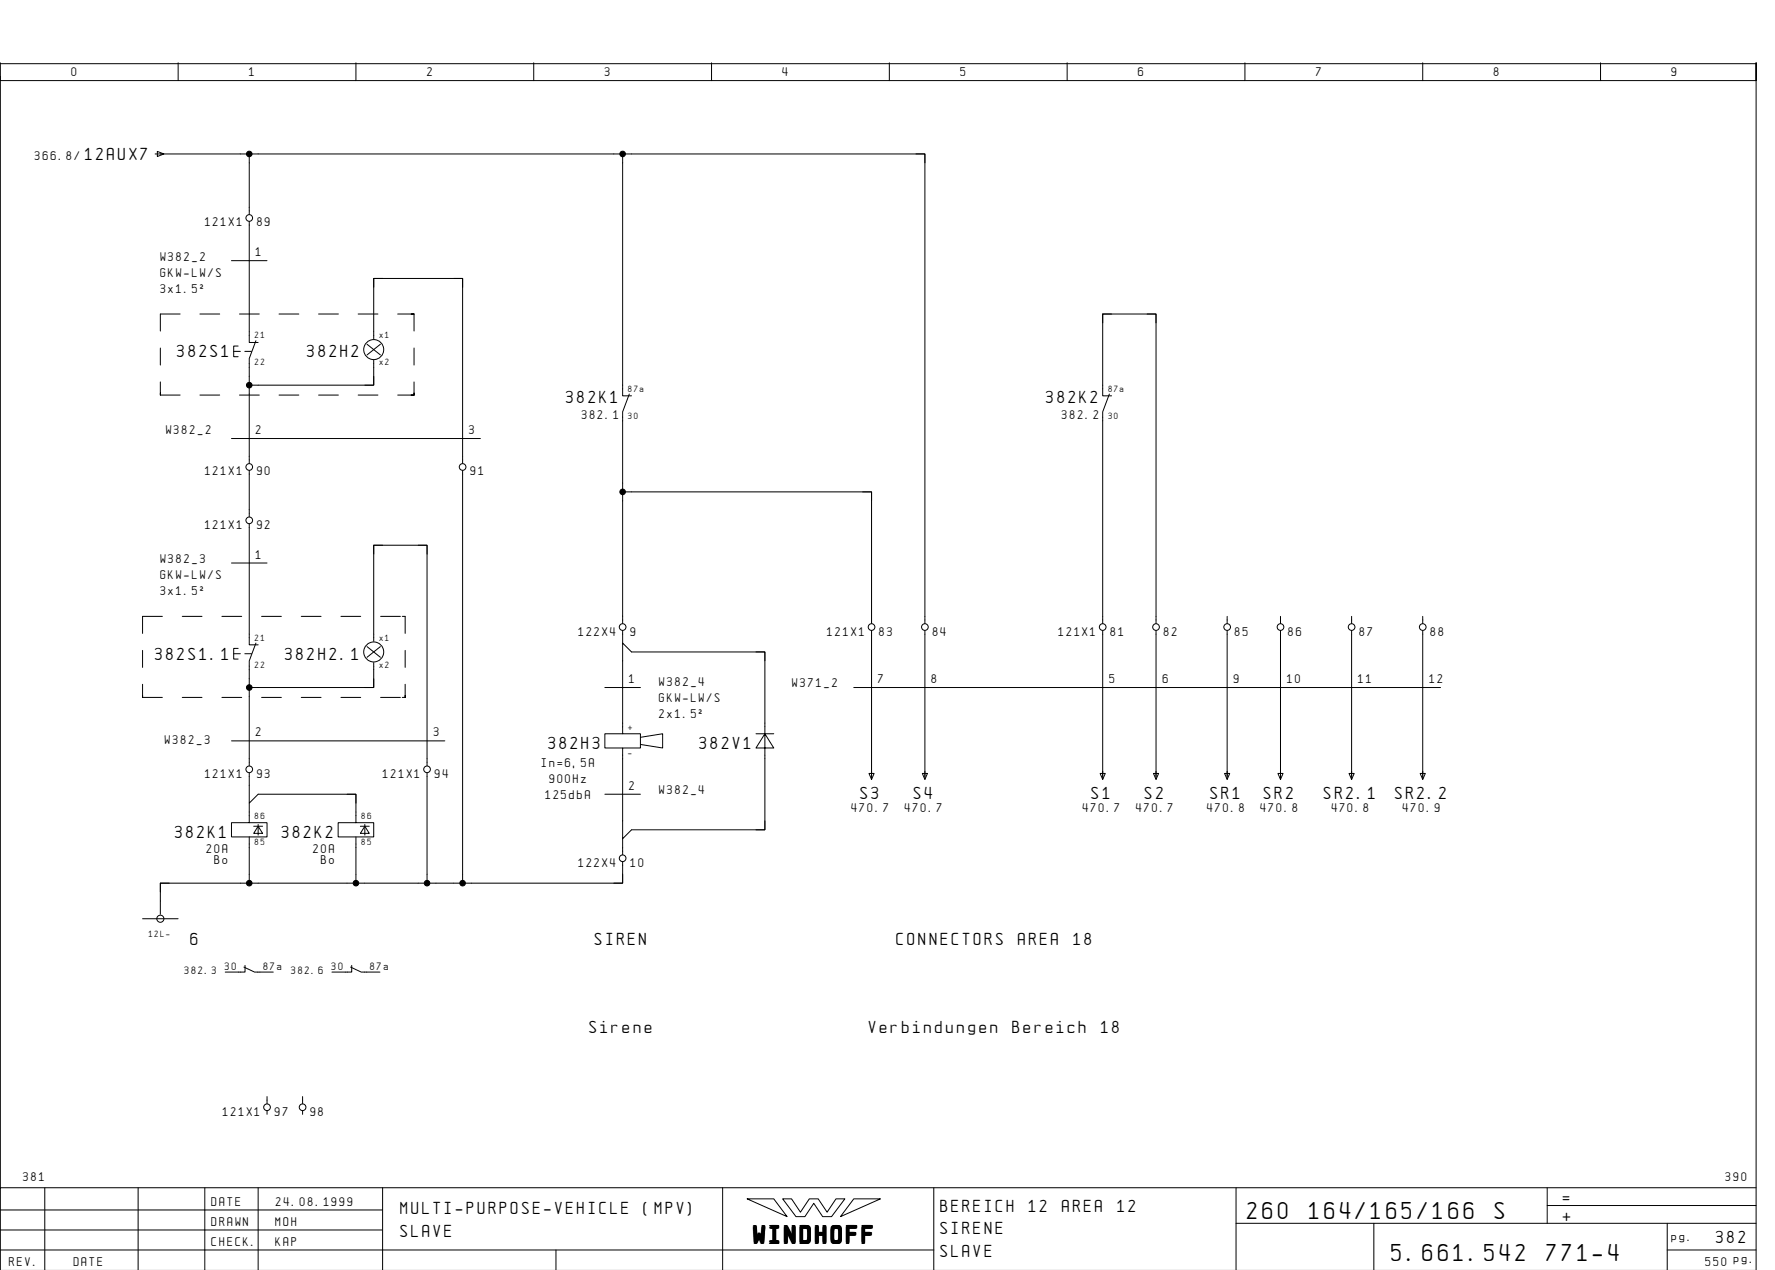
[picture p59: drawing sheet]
<svg xmlns="http://www.w3.org/2000/svg" width="399mm" height="286mm" viewBox="0 0 399 286" stroke-linecap="round" stroke-linejoin="round" font-family="sans-serif">
<defs><g id="words">
<g font-size="4.4">
<text x="280.6" y="274.1">260</text>
<text x="294.5" y="274.1">164/165/166</text>
<text x="336.3" y="274.1">S</text>
<text x="169.5" y="279.3">WINDHOFF</text>
<text x="313.1" y="283.6">5.661.542</text>
<text x="347.9" y="283.6">771-4</text>
</g>
<g font-size="3.1">
<text x="19.2" y="35.9">12AUX7</text>
<text x="39.9" y="80.4">382S1</text>
<text x="69.1" y="80.4">382H2</text>
<text x="127.4" y="90.6">382K1</text>
<text x="235.4" y="90.6">382K2</text>
<text x="34.9" y="148.4">382S1.1</text>
<text x="64.2" y="148.4">382H2.1</text>
<text x="123.4" y="168.4">382H3</text>
<text x="157.4" y="168.4">382V1</text>
<text x="193.6" y="179.6">S3</text>
<text x="205.6" y="179.6">S4</text>
<text x="245.6" y="179.6">S1</text>
<text x="257.6" y="179.6">S2</text>
<text x="272.3" y="179.6">SR1</text>
<text x="284.3" y="179.6">SR2</text>
<text x="297.9" y="179.6">SR2.1</text>
<text x="313.9" y="179.6">SR2.2</text>
<text x="39.4" y="188.4">382K1</text>
<text x="63.4" y="188.4">382K2</text>
<text x="42.8" y="212.4">6</text>
<text x="133.9" y="212.4">SIREN</text>
<text x="201.7" y="212.4">CONNECTORS</text>
<text x="229.1" y="212.4">AREA</text>
<text x="241.5" y="212.4">18</text>
<text x="132.6" y="232.4">Sirene</text>
<text x="195.5" y="232.4">Verbindungen</text>
<text x="227.8" y="232.4">Bereich</text>
<text x="247.7" y="232.4">18</text>
<text x="90.1" y="273.1">MULTI-PURPOSE-VEHICLE</text>
<text x="144.8" y="273.1">(MPV)</text>
<text x="211.6" y="272.6">BEREICH</text>
<text x="231.5" y="272.6">12</text>
<text x="238.9" y="272.6">AREA</text>
<text x="251.4" y="272.6">12</text>
<text x="351.6" y="270.6">=</text>
<text x="351.6" y="274.6">+</text>
<text x="90.1" y="278.1">SLAVE</text>
<text x="211.6" y="277.6">SIRENE</text>
<text x="386.1" y="279.6">382</text>
<text x="211.6" y="282.6">SLAVE</text>
</g>
<g font-size="2.3">
<text x="16.1" y="17.1">0</text>
<text x="56.1" y="17.1">1</text>
<text x="96.1" y="17.1">2</text>
<text x="136.1" y="17.1">3</text>
<text x="176.1" y="17.1">4</text>
<text x="216.1" y="17.1">5</text>
<text x="256.1" y="17.1">6</text>
<text x="296.1" y="17.1">7</text>
<text x="336.1" y="17.1">8</text>
<text x="376.1" y="17.1">9</text>
<text x="7.8" y="35.9">366.8/</text>
<text x="46.1" y="50.9">121X1</text>
<text x="57.8" y="50.9">89</text>
<text x="36.1" y="58.6">W382_2</text>
<text x="57.6" y="57.6">1</text>
<text x="36.1" y="62.2">GKW-LW/S</text>
<text x="36.1" y="65.8">3x1.5˝</text>
<text x="130.9" y="94.1">382.1</text>
<text x="238.9" y="94.1">382.2</text>
<text x="37.4" y="97.5">W382_2</text>
<text x="57.6" y="97.6">2</text>
<text x="105.6" y="97.6">3</text>
<text x="46.1" y="106.9">121X1</text>
<text x="57.8" y="106.9">90</text>
<text x="105.8" y="106.9">91</text>
<text x="46.1" y="118.9">121X1</text>
<text x="57.8" y="118.9">92</text>
<text x="57.6" y="125.6">1</text>
<text x="36.1" y="126.6">W382_3</text>
<text x="36.1" y="130.2">GKW-LW/S</text>
<text x="36.1" y="133.8">3x1.5˝</text>
<text x="130.1" y="142.9">122X4</text>
<text x="141.8" y="142.9">9</text>
<text x="186.1" y="142.9">121X1</text>
<text x="197.8" y="142.9">83</text>
<text x="209.8" y="142.9">84</text>
<text x="238.1" y="142.9">121X1</text>
<text x="249.8" y="142.9">81</text>
<text x="261.8" y="142.9">82</text>
<text x="277.8" y="142.9">85</text>
<text x="289.8" y="142.9">86</text>
<text x="305.8" y="142.9">87</text>
<text x="321.8" y="142.9">88</text>
<text x="141.6" y="153.6">1</text>
<text x="148.3" y="154.4">W382_4</text>
<text x="178.2" y="154.6">W371_2</text>
<text x="197.6" y="153.6">7</text>
<text x="209.6" y="153.6">8</text>
<text x="249.6" y="153.6">5</text>
<text x="261.6" y="153.6">6</text>
<text x="277.6" y="153.6">9</text>
<text x="289.6" y="153.6">10</text>
<text x="305.6" y="153.6">11</text>
<text x="321.6" y="153.6">12</text>
<text x="148.3" y="158">GKW-LW/S</text>
<text x="148.3" y="161.5">2x1.5˝</text>
<text x="37.1" y="167.3">W382_3</text>
<text x="57.6" y="165.6">2</text>
<text x="97.6" y="165.6">3</text>
<text x="121.8" y="172.4">In=6,5A</text>
<text x="46.1" y="174.9">121X1</text>
<text x="57.8" y="174.9">93</text>
<text x="86.1" y="174.9">121X1</text>
<text x="97.8" y="174.9">94</text>
<text x="122.7" y="179.6">125dbA</text>
<text x="123.6" y="176">900Hz</text>
<text x="141.6" y="177.6">2</text>
<text x="148.3" y="178.6">W382_4</text>
<text x="191.6" y="182.6">470.7</text>
<text x="203.6" y="182.6">470.7</text>
<text x="243.6" y="182.6">470.7</text>
<text x="255.6" y="182.6">470.7</text>
<text x="271.6" y="182.6">470.8</text>
<text x="283.6" y="182.6">470.8</text>
<text x="299.6" y="182.6">470.8</text>
<text x="315.6" y="182.6">470.9</text>
<text x="46.5" y="191.9">20A</text>
<text x="70.5" y="191.9">20A</text>
<text x="48.2" y="194.4">Bo</text>
<text x="72.2" y="194.4">Bo</text>
<text x="130.1" y="194.9">122X4</text>
<text x="141.8" y="194.9">10</text>
<text x="50.1" y="250.9">121X1</text>
<text x="61.8" y="250.9">97</text>
<text x="69.8" y="250.9">98</text>
<text x="5.2" y="265.6">381</text>
<text x="388.2" y="265.6">390</text>
<text x="47.6" y="271.1">DATE</text>
<text x="47.6" y="275.6">DRAWN</text>
<text x="62" y="275.6">MOH</text>
<text x="62.1" y="271.1">24.08.1999</text>
<text x="47.6" y="280.1">CHECK.</text>
<text x="62" y="280.1">KAP</text>
<text x="376.1" y="279.1">pg.</text>
<text x="2.1" y="284.6">REV.</text>
<text x="16.6" y="284.6">DATE</text>
<text x="383.7" y="284.6">550 pg.</text>
</g>
<g font-size="1.9">
<text x="41.5" y="219.1">382.3</text>
<text x="50.6" y="218.1">30</text>
<text x="59.3" y="218.1">87a</text>
<text x="65.5" y="219.1">382.6</text>
<text x="74.6" y="218.1">30</text>
<text x="83.3" y="218.1">87a</text>
</g>
<g font-size="1.6">
<text x="57.4" y="76.1">21</text>
<text x="85.4" y="76.1">x1</text>
<text x="57.4" y="82.1">22</text>
<text x="85.4" y="82.1">x2</text>
<text x="141.4" y="88.1">87a</text>
<text x="249.4" y="88.1">87a</text>
<text x="141.4" y="94.1">30</text>
<text x="249.4" y="94.1">30</text>
<text x="57.4" y="144.1">21</text>
<text x="85.4" y="144.1">x1</text>
<text x="57.4" y="150.1">22</text>
<text x="85.4" y="150.1">x2</text>
<text x="141.4" y="164.1">+</text>
<text x="141.4" y="170.1">-</text>
<text x="57.4" y="184.1">86</text>
<text x="81.4" y="184.1">86</text>
<text x="57.4" y="190.1">85</text>
<text x="81.4" y="190.1">85</text>
<text x="33.5" y="210.6">12L-</text>
</g>
</g></defs>
<g fill="none" stroke="#000" stroke-width=".22">
<path d="M.1 14.1v4h395v-4v271.6M.1 17.1v250M.1 14.3h395M40.1 14.1v4M80.1 14.1v4M120.1 14.1v4M160.1 14.1v4M200.1 14.1v4M240.1 14.1v4M280.1 14.1v4M320.1 14.1v4M360.1 14.1v4"/>
<path d="M34.9 34.6h173.2v105.6M35.4 34l1.5 .6-1.5 .6zM56.1 34.6v13.6M140.1 34.6v54.4h2M206.1 34.6h2v2M52.1 58.6h8M56.1 49.8v27.2h2M36.1 78.3v3.8M40.5 70.6h-4.4v3.9M45 70.6h4.4M52.6 79h1.5M53.6 77.8h-1v2.4h1"/>
<path d="M53.9 70.6h4.4M55.1 79h1.5M57.6 76.6l-1.5 4v23.6M62.8 70.6h4.4M71.7 70.6h4.4M80.6 70.6h4.4M82.6 77.4l3 2.4M84.1 76.2v-13.6h20v41.6M85.6 77.4l-3 2.4M86.1 62.6h-2v2M89.5 70.6h3.6h-.6M93.1 70.6v3.9"/>
<path d="M93.1 78.3v3.8M102.1 62.6h2v2M250.1 70.6h-2v2M258.1 70.6h2v2M36.1 85.9v2.9v-.4M36.1 88.9h4.4M45 88.9h4.4M52.1 98.6h56M53.9 88.9h4.4M62.8 88.9h4.4M71.7 88.9h4.4M80.6 88.9h4.4"/>
<path d="M84.1 84.6v2h-2M84.1 81v5.6h-28M89.5 88.9h3.6h-.6M93.2 85.9v2.9v-.4M141.6 88.6l-1.5 4v47.6M249.6 88.6l-1.5 4v47.6M250.1 89h-2v-18.4h12v69.6M56.1 117.8v27.2h2M56.1 105.8v10.4M104.1 105.8v92.8M140.1 110.6h56v29.6M194.1 110.6h2v2"/>
<path d="M36.5 138.6h-4.4v3.9M41 138.6h4.5M49.9 138.6h4.5M52.1 126.6h8M58.9 138.6h4.4M67.8 138.6h4.4M76.7 138.6h4.4M85.6 138.6h4.5M86.1 122.6h-2v2M90.5 138.6h.7v3.9M94.1 122.6h2v2M276.1 138.6v1.6"/>
<path d="M288.1 138.6v1.6M304.1 138.6v1.6M320.1 138.6v1.6M32.1 146.3v3.8M32.1 156.9h4.4M32.1 153.9v2.9v-.4M41 156.9h4.5M49.9 156.9h4.5M52.6 147h1.5M53.6 145.8h-1v2.4h1M55.1 147h1.5M57.6 144.6l-1.5 4v23.6"/>
<path d="M58.9 156.9h4.4M67.8 156.9h4.4M76.7 156.9h4.4M82.6 145.4l3 2.4M84.1 152.6v2h-2M84.1 149v5.6h-28M84.1 144.2v-21.6h12v49.6M85.6 145.4l-3 2.4M85.6 156.9h4.5M90.5 156.9h.7M91.2 146.3v3.8M91.2 153.9v2.9v-.4"/>
<path d="M136.1 154.6h8M140.1 144.6l2 2h30v18.4l2 3.2h-4l2-3.2v21.6h-30l-2 2v-20.4h4v-3.2h-4zM140.1 141.8v2.8M170.1 146.6h2v2M192.1 154.6h132M196.1 141.8v33.4M208.1 141.8v33.4M248.1 141.8v33.4M260.1 141.8v33.4M276.1 141.8v33.4M288.1 141.8v33.4M304.1 141.8v33.4"/>
<path d="M320.1 141.8v33.4M52.1 166.6h48M56.1 173.8v6.8l2-2h22v6.4h-4v3.2h8v-3.2h-4M78.1 178.6h2v2M96.1 173.8v24.8M136.1 178.6h8M140.1 165h-4v3.2h4M144.1 165.8l5-.8v3.2l-5-.8M170.1 165h4M195.5 173.9h1.2l-.6 1.4zM207.5 173.9h1.2l-.6 1.4zM247.5 173.9h1.2l-.6 1.4z"/>
<path d="M259.5 173.9h1.2l-.6 1.4zM275.5 173.9h1.2l-.6 1.4zM287.5 173.9h1.2l-.6 1.4zM303.5 173.9h1.2l-.6 1.4zM319.5 173.9h1.2l-.6 1.4zM38.1 198.6h-2v2M56.1 180.6v4.4h-4v3.2h8v-3.2h-4M56.1 188.2v10.4M57.1 185.8h2M58.1 185.8l1 1.6h-2zM58.1 185.4v2.4M80.1 188.2v10.4"/>
<path d="M81.1 185.8h2M82.1 185.8l1 1.6h-2zM82.1 185.4v2.4M140.1 188.6v3.6M140.1 193.8v4.8h-104v7M140.1 196.6v2h-2M172.1 184.6v2h-2M32.1 206.6h8M54.9 217.5l2.4 1.1h4.2M55.1 217.1v1.5h-4.4M78.9 217.5l2.4 1.1h4.2M79.1 217.1v1.5h-4.4"/>
<path d="M60.1 246.6v1.6M60.1 249.8v.8M68.1 246.6v1.6M68.1 249.8v.8M10.1 267.1v18.5M31.1 267.1v18.5M46.1 267.1v18.6M58.1 267.1v18.6M86.1 272.1h-86M86.1 276.6h-86M86.1 267.1v18.6M162.6 267.1v18.6"/>
<path d="M168.1 269.6h6l3 4zM176.1 269.6h2l2 3 2-3h2l2 3 2-3h2l-3 4h-2l-2-3-2 3h-2zM192.1 269.6h6l-9 4zM210.1 267.1v18.6M278.1 275.1h117M278.1 267.1v18.6M309.1 275.1v10.6M348.1 271.1h47M348.1 267.1v8M375.1 275.1v10.6M395.1 267.1h-395v18.6M125.1 281.1v4.6"/>
<path d="M210.1 281.1h-210M375.1 281.1h20"/>
<circle cx="56.1" cy="49" r=".75"/>
<circle cx="84.1" cy="78.6" r="2.25"/>
<circle cx="56.1" cy="105" r=".75"/>
<circle cx="56.1" cy="117" r=".75"/>
<circle cx="104.1" cy="105" r=".75"/>
<circle cx="84.1" cy="146.6" r="2.25"/>
<circle cx="140.1" cy="141" r=".75"/>
<circle cx="196.1" cy="141" r=".75"/>
<circle cx="208.1" cy="141" r=".75"/>
<circle cx="248.1" cy="141" r=".75"/>
<circle cx="260.1" cy="141" r=".75"/>
<circle cx="276.1" cy="141" r=".75"/>
<circle cx="288.1" cy="141" r=".75"/>
<circle cx="304.1" cy="141" r=".75"/>
<circle cx="320.1" cy="141" r=".75"/>
<circle cx="56.1" cy="173" r=".75"/>
<circle cx="96.1" cy="173" r=".75"/>
<circle cx="140.1" cy="193" r=".75"/>
<circle cx="36.1" cy="206.6" r=".8"/>
<circle cx="60.1" cy="249" r=".75"/>
<circle cx="68.1" cy="249" r=".75"/>
</g>
<g fill="#000" stroke="#000" stroke-width=".22">
<circle cx="56.1" cy="34.6" r=".63"/>
<circle cx="140.1" cy="34.6" r=".63"/>
<circle cx="56.1" cy="86.6" r=".62"/>
<circle cx="140.1" cy="110.6" r=".63"/>
<circle cx="56.1" cy="154.6" r=".62"/>
<circle cx="56.1" cy="198.6" r=".63"/>
<circle cx="80.1" cy="198.6" r=".63"/>
<circle cx="96.1" cy="198.6" r=".63"/>
<circle cx="104.1" cy="198.6" r=".63"/>
</g>
<use href="#words"/>
</svg>
